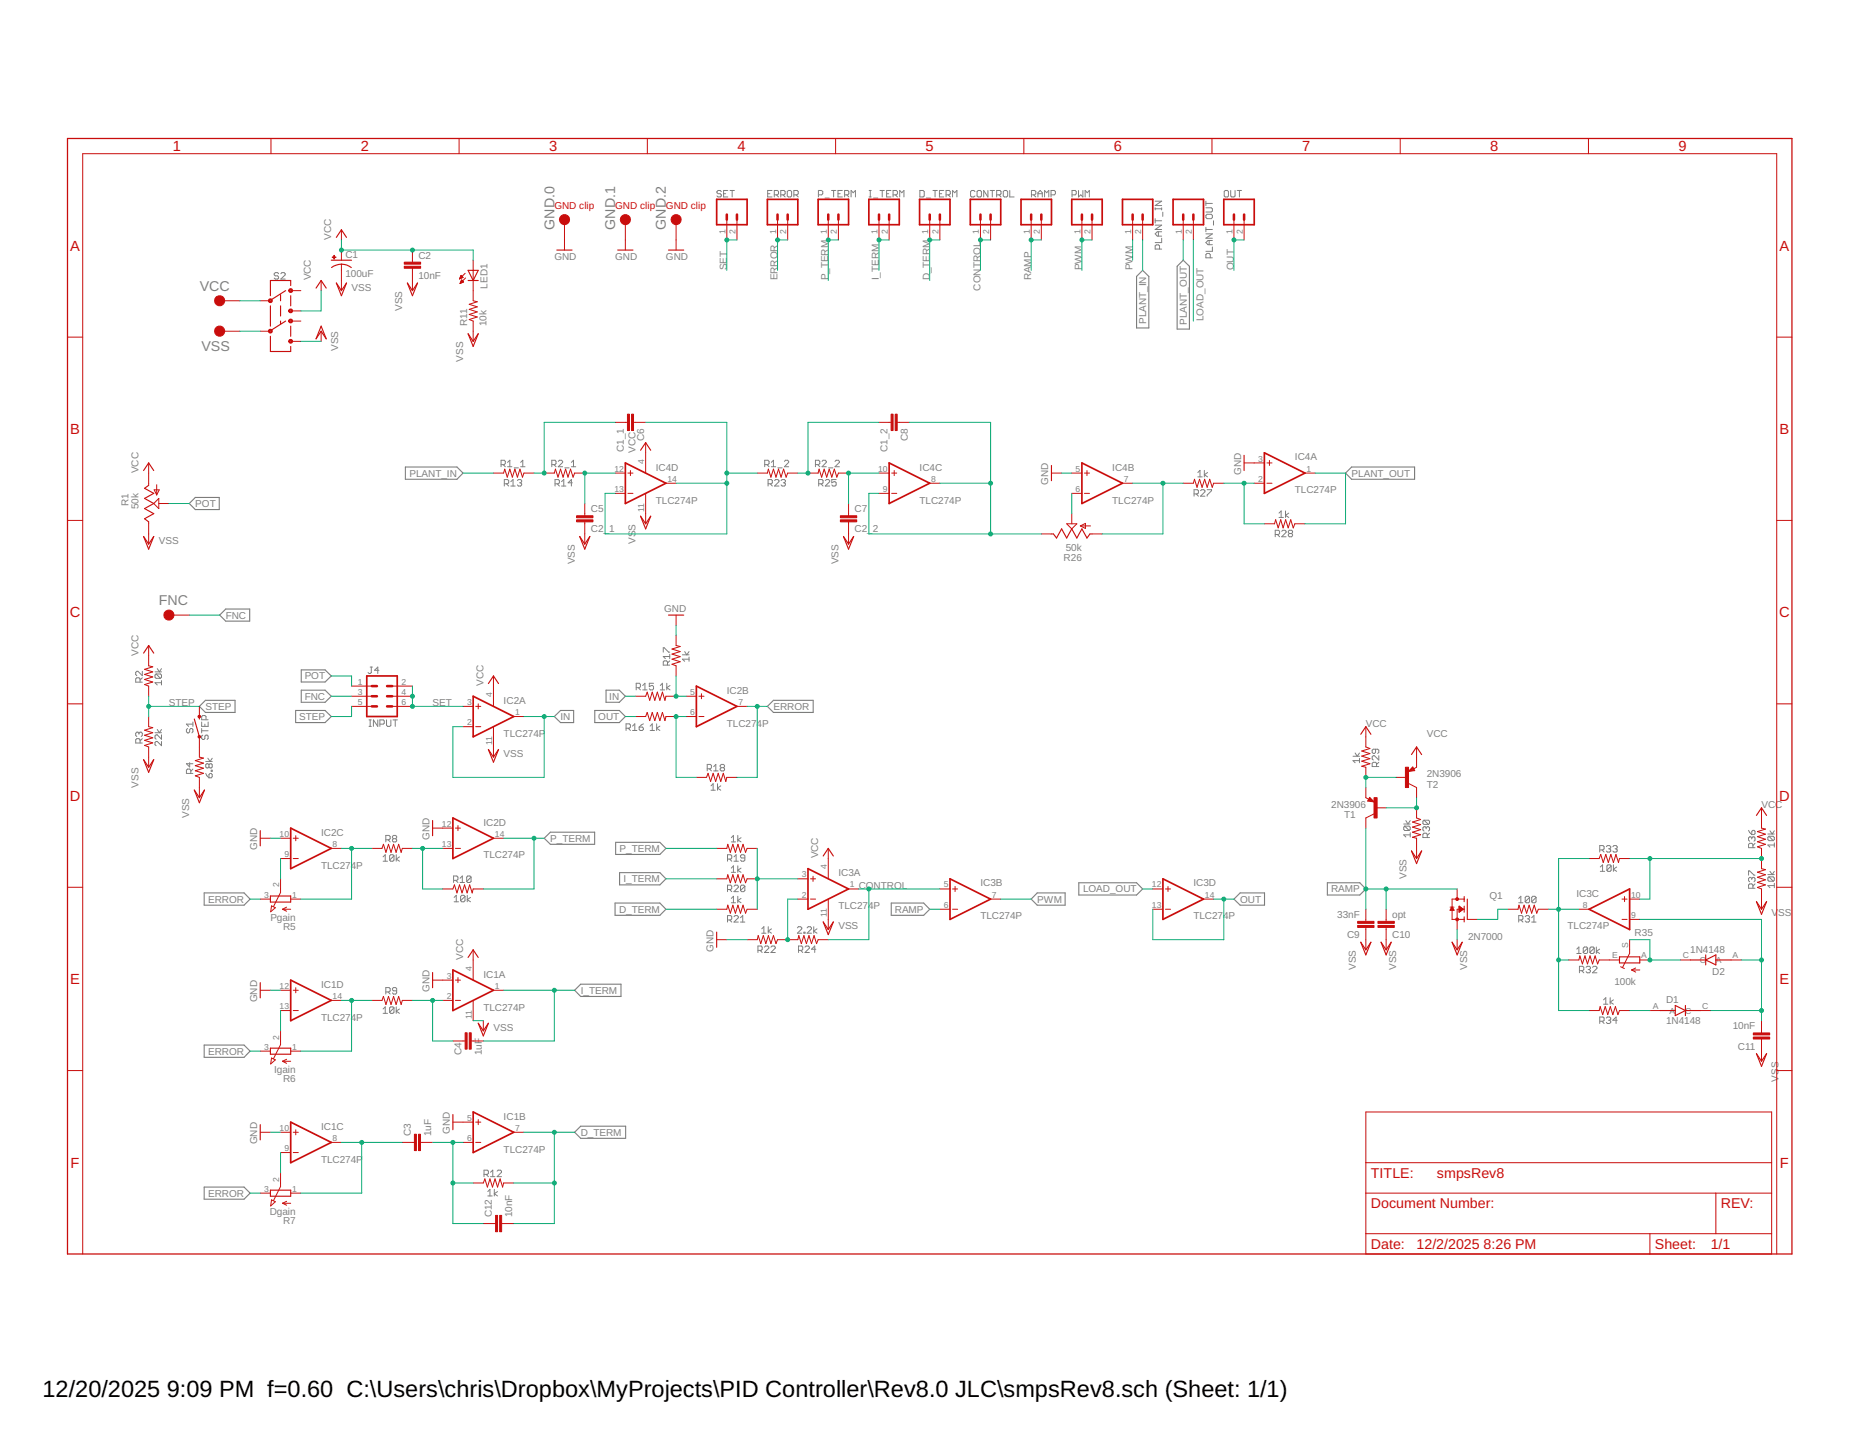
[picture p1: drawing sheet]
<svg xmlns="http://www.w3.org/2000/svg" width="279mm" height="216mm" viewBox="0 0 279 216" stroke-linecap="round" stroke-linejoin="round" font-family="sans-serif">
<defs><g id="words">
<g font-size="3.5">
<text x="6.4" y="209.9">12/20/2025</text>
<text x="25.1" y="209.9">9:09 PM f=0.60 C:\Users\chris\Dropbox\MyProjects\PID Controller\Rev8.0 JLC\smpsRev8.sch (Sheet: 1/1)</text>
</g>
<g font-size="2.2" fill="#c90d0c">
<text x="25.9" y="22.7">1</text>
<text x="54.2" y="22.7">2</text>
<text x="82.5" y="22.7">3</text>
<text x="110.8" y="22.7">4</text>
<text x="139" y="22.7">5</text>
<text x="167.3" y="22.7">6</text>
<text x="195.6" y="22.7">7</text>
<text x="223.9" y="22.7">8</text>
<text x="252.1" y="22.7">9</text>
<text x="10.6" y="37.6">A</text>
<text x="267.3" y="37.6">A</text>
<text x="10.6" y="65.2">B</text>
<text x="267.3" y="65.2">B</text>
<text x="10.5" y="92.8">C</text>
<text x="267.2" y="92.8">C</text>
<text x="10.5" y="120.3">D</text>
<text x="267.2" y="120.3">D</text>
<text x="10.6" y="147.9">E</text>
<text x="267.3" y="147.9">E</text>
<text x="10.6" y="175.4">F</text>
<text x="267.3" y="175.4">F</text>
</g>
<g font-size="2.1" fill="#808080">
<text x="83.3" y="34.5" transform="rotate(-90 83.3 34.5)">GND.0</text>
<text x="92.4" y="34.5" transform="rotate(-90 92.4 34.5)">GND.1</text>
<text x="100" y="34.5" transform="rotate(-90 100 34.5)">GND.2</text>
<text x="30" y="43.7">VCC</text>
<text x="30.3" y="52.8">VSS</text>
<text x="23.8" y="90.9">FNC</text>
</g>
<g font-size="2.1" fill="#c90d0c">
<text x="205.9" y="177">TITLE:</text>
<text x="215.8" y="177">smpsRev8</text>
<text x="205.9" y="181.5">Document Number:</text>
<text x="258.5" y="181.5">REV:</text>
<text x="205.9" y="187.6">Date:</text>
<text x="212.8" y="187.6">12/2/2025</text>
<text x="222.9" y="187.6">8:26 PM</text>
<text x="248.6" y="187.6">Sheet:</text>
<text x="257" y="187.6">1/1</text>
</g>
<g font-size="1.5" fill="#c90d0c">
<text x="83.3" y="31.5">GND clip</text>
<text x="92.4" y="31.5">GND clip</text>
<text x="100" y="31.5">GND clip</text>
</g>
<g font-size="1.5" fill="#808080">
<text x="49.8" y="36" transform="rotate(-90 49.8 36)">VCC</text>
<text x="51.9" y="41.6">100uF</text>
<text x="51.9" y="38.7">C1</text>
<text x="62.9" y="41.9">10nF</text>
<text x="62.9" y="38.9">C2</text>
<text x="83.3" y="39.1">GND</text>
<text x="92.4" y="39.1">GND</text>
<text x="100" y="39.1">GND</text>
<text x="109.2" y="40.6" transform="rotate(-90 109.2 40.6)">SET</text>
<text x="162.5" y="40.6" transform="rotate(-90 162.5 40.6)">PWM</text>
<text x="170.1" y="40.6" transform="rotate(-90 170.1 40.6)">PWM</text>
<text x="185.4" y="40.6" transform="rotate(-90 185.4 40.6)">OUT</text>
<text x="46.7" y="42.1" transform="rotate(-90 46.7 42.1)">VCC</text>
<text x="52.8" y="43.7">VSS</text>
<text x="60.4" y="46.7" transform="rotate(-90 60.4 46.7)">VSS</text>
<text x="73.2" y="43.4" transform="rotate(-90 73.2 43.4)">LED1</text>
<text x="116.8" y="42.1" transform="rotate(-90 116.8 42.1)">ERROR</text>
<text x="124.4" y="42.1" transform="rotate(-90 124.4 42.1)">P_TERM</text>
<text x="132" y="42.1" transform="rotate(-90 132 42.1)">I_TERM</text>
<text x="139.7" y="42.1" transform="rotate(-90 139.7 42.1)">D_TERM</text>
<text x="147.3" y="43.7" transform="rotate(-90 147.3 43.7)">CONTROL</text>
<text x="154.9" y="42.1" transform="rotate(-90 154.9 42.1)">RAMP</text>
<text x="50.8" y="52.7" transform="rotate(-90 50.8 52.7)">VSS</text>
<text x="70.2" y="49" transform="rotate(-90 70.2 49)">R11</text>
<text x="73.1" y="49" transform="rotate(-90 73.1 49)">10k</text>
<text x="172.2" y="48.7" transform="rotate(-90 172.2 48.7)">PLANT_IN</text>
<text x="178.3" y="48.8" transform="rotate(-90 178.3 48.8)">PLANT_OUT</text>
<text x="180.8" y="48.2" transform="rotate(-90 180.8 48.2)">LOAD_OUT</text>
<text x="69.6" y="54.3" transform="rotate(-90 69.6 54.3)">VSS</text>
<text x="20.8" y="71.1" transform="rotate(-90 20.8 71.1)">VCC</text>
<text x="61.5" y="71.6">PLANT_IN</text>
<text x="93.7" y="67.9" transform="rotate(-90 93.7 67.9)">C1_1</text>
<text x="95.5" y="68" transform="rotate(-90 95.5 68)">VCC</text>
<text x="96.8" y="66.3" transform="rotate(-90 96.8 66.3)">C6</text>
<text x="98.5" y="70.7">IC4D</text>
<text x="133.3" y="67.9" transform="rotate(-90 133.3 67.9)">C1_2</text>
<text x="136.4" y="66.3" transform="rotate(-90 136.4 66.3)">C8</text>
<text x="138.1" y="70.7">IC4C</text>
<text x="167.1" y="70.7">IC4B</text>
<text x="186.4" y="71.4" transform="rotate(-90 186.4 71.4)">GND</text>
<text x="194.5" y="69.2">IC4A</text>
<text x="203" y="71.6">PLANT_OUT</text>
<text x="19.3" y="76" transform="rotate(-90 19.3 76)">R1</text>
<text x="20.8" y="76.5" transform="rotate(-90 20.8 76.5)">50k</text>
<text x="29.3" y="76.2">POT</text>
<text x="88.8" y="77">C5</text>
<text x="98.5" y="75.7">TLC274P</text>
<text x="128.4" y="77">C7</text>
<text x="138.1" y="75.7">TLC274P</text>
<text x="157.5" y="72.9" transform="rotate(-90 157.5 72.9)">GND</text>
<text x="167.1" y="75.7">TLC274P</text>
<text x="194.5" y="74.1">TLC274P</text>
<text x="23.9" y="81.8">VSS</text>
<text x="88.8" y="80">C2_1</text>
<text x="95.5" y="81.8" transform="rotate(-90 95.5 81.8)">VSS</text>
<text x="128.4" y="80">C2_2</text>
<text x="160.1" y="82.8">50k</text>
<text x="86.3" y="84.8" transform="rotate(-90 86.3 84.8)">VSS</text>
<text x="125.9" y="84.8" transform="rotate(-90 125.9 84.8)">VSS</text>
<text x="159.8" y="84.3">R26</text>
<text x="33.9" y="92.9">FNC</text>
<text x="99.8" y="92">GND</text>
<text x="20.8" y="98.5" transform="rotate(-90 20.8 98.5)">VCC</text>
<text x="25.4" y="106.1">STEP</text>
<text x="30.9" y="106.7">STEP</text>
<text x="45.8" y="102.1">POT</text>
<text x="45.8" y="105.1">FNC</text>
<text x="65" y="106.1">SET</text>
<text x="72.6" y="103.1" transform="rotate(-90 72.6 103.1)">VCC</text>
<text x="75.7" y="105.7">IC2A</text>
<text x="91.5" y="105.1">IN</text>
<text x="109.2" y="104.2">IC2B</text>
<text x="116.2" y="106.7">ERROR</text>
<text x="44.9" y="108.2">STEP</text>
<text x="75.7" y="110.7">TLC274P</text>
<text x="75.7" y="113.7">VSS</text>
<text x="84.2" y="108.2">IN</text>
<text x="89.9" y="108.2">OUT</text>
<text x="109.2" y="109.2">TLC274P</text>
<text x="205.2" y="109.2">VCC</text>
<text x="214.3" y="110.7">VCC</text>
<text x="20.8" y="118.3" transform="rotate(-90 20.8 118.3)">VSS</text>
<text x="214.3" y="116.8">2N3906</text>
<text x="214.3" y="118.3">T2</text>
<text x="28.4" y="122.9" transform="rotate(-90 28.4 122.9)">VSS</text>
<text x="48.2" y="125.6">IC2C</text>
<text x="72.6" y="124">IC2D</text>
<text x="200" y="121.4">2N3906</text>
<text x="201.9" y="122.9">T1</text>
<text x="264.6" y="121.4">VCC</text>
<text x="38.6" y="127.7" transform="rotate(-90 38.6 127.7)">GND</text>
<text x="48.2" y="130.5">TLC274P</text>
<text x="64.5" y="126.2" transform="rotate(-90 64.5 126.2)">GND</text>
<text x="72.6" y="129">TLC274P</text>
<text x="82.7" y="126.5">P_TERM</text>
<text x="93.1" y="128">P_TERM</text>
<text x="122.9" y="129" transform="rotate(-90 122.9 129)">VCC</text>
<text x="125.9" y="131.6">IC3A</text>
<text x="31.3" y="135.6">ERROR</text>
<text x="93" y="137.1">D_TERM</text>
<text x="93.6" y="132.6">I_TERM</text>
<text x="125.9" y="136.6">TLC274P</text>
<text x="129" y="133.6">CONTROL</text>
<text x="134.4" y="137.1">RAMP</text>
<text x="147.3" y="133.2">IC3B</text>
<text x="155.8" y="135.6">PWM</text>
<text x="162.7" y="134.1">LOAD_OUT</text>
<text x="179.3" y="133.2">IC3D</text>
<text x="186.3" y="135.6">OUT</text>
<text x="199.9" y="134.1">RAMP</text>
<text x="200.9" y="137.9">33nF</text>
<text x="209.1" y="137.9">opt</text>
<text x="211.3" y="132" transform="rotate(-90 211.3 132)">VSS</text>
<text x="223.8" y="135.1">Q1</text>
<text x="236.8" y="134.7">IC3C</text>
<text x="266.1" y="137.7">V</text>
<text x="267.1" y="137.7">SS</text>
<text x="40.6" y="138.4">Pgain</text>
<text x="42.5" y="139.7">R5</text>
<text x="107.2" y="143" transform="rotate(-90 107.2 143)">GND</text>
<text x="125.9" y="139.6">VSS</text>
<text x="147.3" y="138.1">TLC274P</text>
<text x="179.3" y="138.1">TLC274P</text>
<text x="202.4" y="140.9">C9</text>
<text x="209.1" y="140.9">C10</text>
<text x="220.5" y="141.2">2N7000</text>
<text x="235.5" y="139.6">TLC274P</text>
<text x="245.6" y="140.6">R35</text>
<text x="253.9" y="143.2">1N4148</text>
<text x="48.2" y="148.4">IC1D</text>
<text x="64.5" y="149.1" transform="rotate(-90 64.5 149.1)">GND</text>
<text x="69.6" y="144.2" transform="rotate(-90 69.6 144.2)">VCC</text>
<text x="72.6" y="146.9">IC1A</text>
<text x="87.2" y="149.3">I_TERM</text>
<text x="203.6" y="145.7" transform="rotate(-90 203.6 145.7)">VSS</text>
<text x="209.7" y="145.7" transform="rotate(-90 209.7 145.7)">VSS</text>
<text x="220.4" y="145.7" transform="rotate(-90 220.4 145.7)">VSS</text>
<text x="242.5" y="148">100k</text>
<text x="257.2" y="146.4">D2</text>
<text x="38.6" y="150.6" transform="rotate(-90 38.6 150.6)">GND</text>
<text x="48.2" y="153.4">TLC274P</text>
<text x="72.6" y="151.8">TLC274P</text>
<text x="74.1" y="154.9">VSS</text>
<text x="250.3" y="150.7">D1</text>
<text x="250.3" y="153.9">1N4148</text>
<text x="260.3" y="154.6">10nF</text>
<text x="31.3" y="158.5">ERROR</text>
<text x="41.2" y="161.3">Igain</text>
<text x="69.3" y="158.5" transform="rotate(-90 69.3 158.5)">C4</text>
<text x="72.4" y="158.5" transform="rotate(-90 72.4 158.5)">1uF</text>
<text x="261.1" y="157.7">C11</text>
<text x="267.2" y="160.5" transform="rotate(-90 267.2 160.5)">S</text>
<text x="42.5" y="162.6">R6</text>
<text x="267.2" y="162.5" transform="rotate(-90 267.2 162.5)">VS</text>
<text x="38.6" y="171.9" transform="rotate(-90 38.6 171.9)">GND</text>
<text x="48.2" y="169.7">IC1C</text>
<text x="61.7" y="170.7" transform="rotate(-90 61.7 170.7)">C3</text>
<text x="64.8" y="170.7" transform="rotate(-90 64.8 170.7)">1uF</text>
<text x="67.6" y="170.4" transform="rotate(-90 67.6 170.4)">GND</text>
<text x="75.7" y="173.2">TLC274P</text>
<text x="75.7" y="168.2">IC1B</text>
<text x="87.2" y="170.7">D_TERM</text>
<text x="31.3" y="179.8">ERROR</text>
<text x="48.2" y="174.7">TLC274P</text>
<text x="40.5" y="182.6">Dgain</text>
<text x="42.5" y="183.9">R7</text>
<text x="73.9" y="182.9" transform="rotate(-90 73.9 182.9)">C12</text>
<text x="77" y="182.9" transform="rotate(-90 77 182.9)">10nF</text>
</g>
<g font-size="1.3" fill="#808080">
<text x="109" y="35.1" transform="rotate(-90 109 35.1)">1</text>
<text x="110.5" y="35.1" transform="rotate(-90 110.5 35.1)">2</text>
<text x="116.6" y="35.1" transform="rotate(-90 116.6 35.1)">1</text>
<text x="118.1" y="35.1" transform="rotate(-90 118.1 35.1)">2</text>
<text x="124.2" y="35.1" transform="rotate(-90 124.2 35.1)">1</text>
<text x="125.7" y="35.1" transform="rotate(-90 125.7 35.1)">2</text>
<text x="131.8" y="35.1" transform="rotate(-90 131.8 35.1)">1</text>
<text x="133.3" y="35.1" transform="rotate(-90 133.3 35.1)">2</text>
<text x="139.4" y="35.1" transform="rotate(-90 139.4 35.1)">1</text>
<text x="141" y="35.1" transform="rotate(-90 141 35.1)">2</text>
<text x="147.1" y="35.1" transform="rotate(-90 147.1 35.1)">1</text>
<text x="148.6" y="35.1" transform="rotate(-90 148.6 35.1)">2</text>
<text x="154.7" y="35.1" transform="rotate(-90 154.7 35.1)">1</text>
<text x="156.2" y="35.1" transform="rotate(-90 156.2 35.1)">2</text>
<text x="162.3" y="35.1" transform="rotate(-90 162.3 35.1)">1</text>
<text x="163.8" y="35.1" transform="rotate(-90 163.8 35.1)">2</text>
<text x="169.9" y="35.1" transform="rotate(-90 169.9 35.1)">1</text>
<text x="171.4" y="35.1" transform="rotate(-90 171.4 35.1)">2</text>
<text x="177.5" y="35.1" transform="rotate(-90 177.5 35.1)">1</text>
<text x="179.1" y="35.1" transform="rotate(-90 179.1 35.1)">2</text>
<text x="185.2" y="35.1" transform="rotate(-90 185.2 35.1)">1</text>
<text x="186.7" y="35.1" transform="rotate(-90 186.7 35.1)">2</text>
<text x="92.3" y="70.9">12</text>
<text x="96.8" y="69.7" transform="rotate(-90 96.8 69.7)">4</text>
<text x="131.9" y="70.9">10</text>
<text x="161.6" y="70.9">5</text>
<text x="189" y="69.3">3</text>
<text x="196.2" y="70.9">1</text>
<text x="92.3" y="73.9">13</text>
<text x="96.8" y="76.9" transform="rotate(-90 96.8 76.9)">11</text>
<text x="100.3" y="72.4">14</text>
<text x="132.6" y="73.9">9</text>
<text x="139.9" y="72.4">8</text>
<text x="161.6" y="73.9">6</text>
<text x="168.8" y="72.4">7</text>
<text x="189" y="72.4">2</text>
<text x="53.7" y="102.9">1</text>
<text x="53.7" y="104.4">3</text>
<text x="53.7" y="105.9">5</text>
<text x="60.3" y="105.9">6</text>
<text x="60.3" y="104.4">4</text>
<text x="60.3" y="102.9">2</text>
<text x="70.2" y="105.9">3</text>
<text x="73.9" y="104.7" transform="rotate(-90 73.9 104.7)">4</text>
<text x="77.4" y="107.4">1</text>
<text x="103.7" y="107.4">6</text>
<text x="103.7" y="104.4">5</text>
<text x="110.9" y="105.9">7</text>
<text x="70.2" y="109">2</text>
<text x="73.9" y="111.9" transform="rotate(-90 73.9 111.9)">11</text>
<text x="42" y="125.7">10</text>
<text x="66.4" y="124.2">12</text>
<text x="74.3" y="125.7">14</text>
<text x="42.7" y="128.8">9</text>
<text x="50" y="127.2">8</text>
<text x="66.4" y="127.2">13</text>
<text x="120.4" y="131.8">3</text>
<text x="124.2" y="130.6" transform="rotate(-90 124.2 130.6)">4</text>
<text x="39.7" y="134.9">3</text>
<text x="41.9" y="133.3" transform="rotate(-90 41.9 133.3)">2</text>
<text x="43.9" y="134.9">1</text>
<text x="120.4" y="134.9">2</text>
<text x="124.2" y="137.8" transform="rotate(-90 124.2 137.8)">11</text>
<text x="127.7" y="133.3">1</text>
<text x="141.8" y="136.4">6</text>
<text x="141.8" y="133.3">5</text>
<text x="149" y="134.9">7</text>
<text x="173" y="136.4">13</text>
<text x="173" y="133.3">12</text>
<text x="181" y="134.9">14</text>
<text x="237.8" y="136.4">8</text>
<text x="245" y="137.9">9</text>
<text x="245" y="134.9">10</text>
<text x="244.6" y="142.5" transform="rotate(-90 244.6 142.5)">S</text>
<text x="42" y="148.6">12</text>
<text x="67.1" y="147.1">3</text>
<text x="70.9" y="145.9" transform="rotate(-90 70.9 145.9)">4</text>
<text x="74.3" y="148.6">1</text>
<text x="242.2" y="144">E</text>
<text x="246.5" y="144">A</text>
<text x="252.8" y="144">C</text>
<text x="255.3" y="144.7">C</text>
<text x="257.8" y="144.7">A</text>
<text x="260.2" y="144">A</text>
<text x="42" y="151.6">13</text>
<text x="50" y="150.1">14</text>
<text x="67.1" y="150.1">2</text>
<text x="70.9" y="153" transform="rotate(-90 70.9 153)">11</text>
<text x="248.3" y="151.6">A</text>
<text x="250.8" y="152.3">A</text>
<text x="253.1" y="152.3">C</text>
<text x="255.7" y="151.6">C</text>
<text x="39.7" y="157.7">3</text>
<text x="41.9" y="156.2" transform="rotate(-90 41.9 156.2)">2</text>
<text x="43.9" y="157.7">1</text>
<text x="42" y="169.9">10</text>
<text x="42.7" y="173">9</text>
<text x="50" y="171.4">8</text>
<text x="70.2" y="171.4">6</text>
<text x="70.2" y="168.4">5</text>
<text x="77.4" y="169.9">7</text>
<text x="39.7" y="179">3</text>
<text x="41.9" y="177.5" transform="rotate(-90 41.9 177.5)">2</text>
<text x="43.9" y="179">1</text>
</g>
</g></defs>
<g fill="none" stroke="#808080" stroke-width=".15">
<path d="M108.4 28.8l-.2-.2h-.3l-.2 .2v.2l.2 .1h.3l.2 .2v.1l-.2 .2h-.3l-.2-.2M108.7 29.1h.3M109.3 28.6h-.6v1h.6M109.7 28.6h.6M110 28.6v1M115.3 29.1h.4M116 28.6h-.7v1h.7M116.3 29.3h.5l.1-.2v-.3l-.1-.2h-.5v1M116.6 29.3l.3 .3M117.3 29.3h.5l.1-.2v-.3l-.1-.2h-.5v1M117.6 29.3l.3 .3M118.4 28.6h.3l.2 .2v.6l-.2 .2h-.3l-.1-.2v-.6z"/>
<path d="M119.3 29.3h.4l.2-.2v-.3l-.2-.2h-.4v1M119.6 29.3l.3 .3M122.9 29.3h.5l.2-.2v-.3l-.2-.2h-.5v1M123.9 29.8h.7M124.9 28.6h.7M125.2 28.6v1M125.9 29.1h.3M126.5 28.6h-.6v1h.6M126.9 29.3h.5l.1-.2v-.3l-.1-.2h-.5v1M127.2 29.3l.3 .3M127.8 29.6v-1l.4 .4 .3-.4v1M130.6 28.6h.3"/>
<path d="M130.6 29.6h.3M130.7 28.6v1M131.2 29.8h.7M132.2 28.6h.6M132.5 28.6v1M133.2 29.1h.3M133.8 28.6h-.6v1h.6M134.2 29.3h.4l.2-.2v-.3l-.2-.2h-.4v1M134.5 29.3l.3 .3M135.1 29.6v-1l.4 .4 .3-.4v1M138.2 28.6h.5l.1 .2v.6l-.1 .2h-.5zM139.1 29.8h.7"/>
<path d="M140.1 28.6h.7M140.5 28.6v1M141.1 29.1h.4M141.8 28.6h-.7v1h.7M142.1 29.3h.5l.1-.2v-.3l-.1-.2h-.5v1M142.4 29.3l.3 .3M143.1 29.6v-1l.3 .4 .3-.4v1M146.5 28.8l-.2-.2h-.3l-.2 .2v.6l.2 .2h.3l.2-.2M146.9 28.6h.4l.1 .2v.6l-.1 .2h-.4l-.1-.2v-.6zM148.4 28.6v1l-.6-1v1M148.7 28.6h.7M149.1 28.6v1"/>
<path d="M149.7 29.3h.5l.2-.2v-.3l-.2-.2h-.5v1M150.1 29.3l.3 .3M150.9 28.6h.3l.2 .2v.6l-.2 .2h-.3l-.2-.2v-.6zM151.7 28.6v1h.6M154.9 29.3h.5l.2-.2v-.3l-.2-.2h-.5v1M155.3 29.3l.3 .3M155.9 29.1h.7M155.9 29.6v-.6l.4-.4 .3 .4v.6M156.9 29.6v-1l.3 .4 .3-.4v1M157.9 29.3h.5l.1-.2v-.3l-.1-.2h-.5v1M161 29.3h.5l.2-.2v-.3l-.2-.2h-.5v1M162 28.6v1l.3-.3 .4 .3v-1"/>
<path d="M163 29.6v-1l.3 .4 .3-.4v1M173.5 31.2v.3M173.5 32.9v.6M173.5 33.8h1l-1 .7h1M173.5 33.2h1M173.5 31.4h1M173.5 30.2h1l-1 .7h1M174 34.8v.7M174.2 37.4v-.5l-.2-.1h-.3l-.2 .1v.5h1M174.5 35.8v.6h-1M174.5 31.2v.3M174.5 34.8h-.7l-.3 .3 .3 .4h.7"/>
<path d="M174.7 31.9v.6M181.1 34.5h1M181.1 30.2v.7M181.1 34.2v.6M181.1 31.2h.8l.2 .2v.3l-.2 .2h-.8M181.1 35.1h1l-1 .7h1M181.1 30.6h1M181.3 32.2h.6l.2 .2v.3l-.2 .2h-.6l-.2-.2v-.3zM181.6 36.1v.7M181.8 38.7v-.5l-.2-.1h-.3l-.2 .1v.5h1M182.1 37.1v.7h-1M182.1 36.1h-.6l-.4 .3 .4 .4h.6"/>
<path d="M182.3 33.2v.6M184 28.6h.4l.1 .2v.6l-.1 .2h-.4l-.1-.2v-.6zM184.9 28.6v.8l.1 .2h.4l.1-.2v-.8M185.8 28.6h.7M186.2 28.6v1M41.8 41.1l-.1-.1h-.3l-.2 .1v.2l.2 .1h.3l.1 .2-.1 .3h-.3l-.2-.1M42.2 41.1l.2-.1h.3l.1 .1v.2l-.6 .6h.6M75.3 69.8h.5l.1-.2v-.3l-.1-.1h-.5v.9M75.6 69.8l.3 .3M75.8 72.7h.4l.2-.2v-.3l-.2-.1h-.4v.9M76.1 72.7l.3 .3M76.2 69.5l.4-.3v.9"/>
<path d="M76.2 70.1h.7M76.7 72.4l.4-.3v.9M76.7 73h.7M77.2 70.3h.7M77.7 72.2l.2-.1h.3l.2 .1-.2 .3M78 72.5h.2M78.2 70.1h.7M78.2 69.5l.3-.3v.9M78.2 72.5l.2 .2-.2 .3h-.3l-.2-.1M82.9 69.8h.5l.1-.2v-.3l-.1-.1h-.5v.9M83.2 69.8l.3 .3M83.4 72.7h.5l.1-.2v-.3l-.1-.1h-.5v.9"/>
<path d="M83.7 72.7l.3 .3M83.9 69.3l.1-.1h.3l.2 .1v.2l-.6 .6h.6M84.3 73h.7M84.3 72.4l.4-.3v.9M84.8 70.3h.7M85.8 70.1h.7M85.8 69.5l.3-.3v.9M86 72.5h-.7l.5-.4v.9M114.9 69.8h.5l.1-.2v-.3l-.1-.1h-.5v.9M115.2 69.8l.3 .3M115.4 72.7h.5l.1-.2v-.3l-.1-.1h-.5v.9M115.7 72.7l.3 .3"/>
<path d="M115.9 70.1h.6M115.9 69.5l.3-.3v.9M116.4 72.2l.1-.1h.3l.2 .1v.2l-.6 .6h.6M116.8 70.3h.7M117.3 72.2l.2-.1h.3l.2 .1v.2l-.2 .1M117.7 72.5h.1M117.8 72.5l.2 .2v.2l-.2 .1h-.3l-.2-.1M117.8 69.3l.2-.1h.3l.2 .1v.2l-.7 .6h.7M122.5 69.8h.5l.1-.2v-.3l-.1-.1h-.5v.9M122.8 69.8l.3 .3M123 72.7h.5l.1-.2v-.3l-.1-.1h-.5v.9M123.3 72.7l.3 .3"/>
<path d="M123.5 69.3l.1-.1h.4l.1 .1v.2l-.6 .6h.6M124 72.2l.1-.1h.4l.1 .1v.2l-.6 .6h.6M124.5 70.3h.6M125.4 69.3l.2-.1h.3l.2 .1v.2l-.7 .6h.7M125.6 72.1h-.7v.4l.4-.1 .3 .1v.4l-.2 .1h-.3l-.2-.1M179.4 74.2h.5l.1-.1v-.4l-.1-.1h-.5v.9M179.7 74.2l.3 .3M179.9 71l.4-.3v.9M179.9 71.6h.7M180.3 73.7l.2-.1h.3l.2 .1v.2l-.7 .6h.7M180.9 70.7v.9M181.3 73.6h.7v.1l-.7 .7v.1"/>
<path d="M181.4 71l-.5 .3 .5 .3M192.1 77.1l.3-.3v.9M192.1 77.7h.7M192.5 79.8l.2-.1h.3l.2 .1v.2l-.7 .6h.7M193.1 76.8v.9M193.6 77.1l-.5 .3 .5 .3M99.6 98v-.7h.2l.6 .7h.2M100.3 99.9v-.5l-.2-.1h-.3l-.2 .1v.5h1M100.6 99.3l-.3 .3M100.6 98.6h-1l.3 .4M100.6 98.3v.7M102.5 98.4h1"/>
<path d="M102.8 97.9l.4 .5 .3-.5M103.5 99h-1l.3 .4M103.5 98.7v.7M191.6 80.3h.4l.2-.1v-.4l-.2-.1h-.4v.9M191.9 80.3l.3 .3M193.7 80.2l-.2-.2 .2-.3h.3l.2 .1-.2 .4M193.7 80.2l-.2 .1 .2 .3h.3l.2-.1-.2-.3M193.7 80.2h.3M20.9 110.2l-.2-.2h-.1l-.2 .2v.3l.2 .2M20.9 110.2l.1-.2h.2l.2 .2v.3l-.2 .2M20.9 110.2v.1M21 102.5v-.5l-.1-.2h-.3l-.2 .2v.5h1"/>
<path d="M21 111.6v-.5l-.1-.1h-.3l-.2 .1v.5h1M21.4 100.9v.6l-.7-.6h-.1l-.2 .1v.3l.2 .2M21.4 101.8l-.4 .4M21.4 111l-.4 .3M23.3 100.9h1M23.3 110.1h1M23.5 101.3h.6l.2 .1v.3l-.2 .2M23.5 101.3l-.2 .1v.3l.2 .2h.6M23.5 101.3l.6 .6M23.6 100.5l.3 .4 .4-.4M23.6 109.6l.3 .5 .4-.5M24.3 102.6h-1l.3 .3"/>
<path d="M24.3 102.3v.6M24.3 110.4v.7l-.7-.7h-.1l-.2 .2v.3l.2 .2M24.3 111.4v.6l-.7-.6h-.1l-.2 .1v.4l.2 .1M28.2 109.5l-.2 .1v.3l.2 .2h.1l.2-.2v-.3l.2-.1h.1l.2 .1v.3l-.2 .2M28.5 114.6v.6l-.5-.5h1M28.7 116.2v-.5l-.2-.2h-.3l-.2 .2v.5h1M29 108.8h-1l.3 .3M29 115.5l-.3 .4M29 108.5v.6M30.3 108.5v.6h1v-.6M30.3 109.5v.6M30.3 109.8h1"/>
<path d="M30.5 110.4l-.2 .2v.3l.2 .2h.1l.2-.2v-.3l.3-.2 .2 .2v.3l-.2 .2M30.8 108.8v.3M30.9 116.2l.5 .7M30.9 114.4h1M30.9 108.1v-.4l-.1-.2h-.3l-.2 .2v.4h1M31.2 113.9l.4 .5 .3-.5M31.4 116.4l.2-.2h.1l.2 .2v.3l-.2 .2h-.3zM31.4 114.9l.2-.2 .3 .2v.3l-.2 .2-.3-.2M31.4 114.9v.3M31.4 114.9l-.2-.2-.3 .2v.3l.2 .2 .3-.2M31.7 115.7h.2v.2h-.2zM55.4 109.1h.4"/>
<path d="M55.4 108.2h.4M55.6 108.2v.9M55.6 100.2h.3M55.8 100.2v.8l-.2 .2-.3-.2M56.7 108.2v.9l-.6-.9v.9M56.9 100.7h-.6l.4-.5v1M57.1 108.8h.5l.1-.2v-.3l-.1-.1h-.5v.9M58.1 108.2v.8l.1 .1h.3l.2-.1v-.8M59 108.2h.7M59.4 108.2v.9M94 109.4h.5l.2-.2v-.3l-.2-.1h-.5v.9M94.4 109.4l.3 .3"/>
<path d="M95 109.7h.7M95 109.1l.4-.3v.9M95.6 103.3h.5l.1-.1v-.4l-.1-.1h-.5v1M95.9 103.3l.3 .4M96 109.2h.5l.1 .4-.1 .1h-.3l-.2-.1zM96.5 103.7h.7M96.5 103l.4-.3v1M96.6 108.8l-.6 .4M97.7 109.1l.3-.3v.9M97.7 109.7h.6M98.2 102.7h-.7v.5l.4-.2h.1l.2 .2v.3l-.2 .2h-.3l-.2-.2M98.6 108.8v.9"/>
<path d="M99.1 109.1l-.5 .3 .5 .3M99.2 103l.3-.3v1M99.2 103.7h.6M100.2 102.7v1M100.6 103l-.4 .3 .4 .4M106.2 115.5h.5l.2-.2v-.3l-.2-.1h-.5v.9M106.6 115.5l.3 .3M106.8 118.1l.3-.3v.9M106.8 118.7h.6M107.2 115.2l.3-.3v.9M107.2 115.8h.7M107.8 117.8v.9"/>
<path d="M108.3 118.1l-.5 .3 .5 .3M108.4 115.3l-.2-.1v-.2l.2-.1h.3l.1 .1-.1 .3M108.4 115.3l-.2 .2v.2l.2 .1h.3l.1-.1-.1-.4M108.4 115.3h.3M203.2 113.6h1M203.6 113.1l.3 .5 .3-.5M204.2 114.3h-1l.4 .3M204.2 113.9v.7M206.6 112.6v.5l-.1 .1-.4-.1v-.4l.2-.1h.6l.2 .1v.4l-.2 .1M206.8 115.2v-.5l-.2-.2h-.3l-.2 .2v.5h1M207.1 113.5v.7l-.6-.7h-.2l-.2 .2v.3l.2 .2M207.1 114.5l-.3 .4"/>
<path d="M57.6 128.7l.3-.3v1M57.6 129.4h.6M58 126.2h.4l.2-.2v-.3l-.2-.2h-.4v1M58.3 126.2l.3 .3M59.1 126l-.2 .2 .2 .3h.3l.2-.2-.2-.3M59.1 126l-.2-.1 .2-.4h.3l.2 .2-.2 .3M59.1 126h.3M59.2 128.6l-.2-.2h-.3l-.2 .2v.6M59.2 128.6v.6l-.2 .2h-.3l-.2-.2M59.2 128.6l-.7 .6M59.5 128.4v1M60 128.7l-.5 .4 .5 .3"/>
<path d="M68.1 132.3h.5l.2-.2v-.3l-.2-.2h-.5v1M68.2 134.8l.3-.3v1M68.2 135.5h.7M68.5 132.3l.3 .3M69.1 132l.3-.4v1M69.1 132.6h.7M69.8 134.7v.6l-.1 .2h-.3l-.2-.2M69.8 134.7l-.1-.2h-.3l-.2 .2v.6M69.8 134.7l-.6 .6M70.2 134.5v1M70.7 134.8l-.5 .4 .5 .3M70.8 131.8l-.2-.2h-.3l-.2 .2v.6"/>
<path d="M70.8 131.8v.6l-.2 .2h-.3l-.2-.2M70.8 131.8l-.7 .6M109.3 129.1h.5l.1-.2v-.3l-.1-.2h-.5v1M109.3 133.6h.5l.1-.1v-.3l-.1-.2h-.5v1M109.3 138.2h.5l.1-.2v-.3l-.1-.1h-.5v.9M109.6 133.6l.3 .4M109.6 129.1l.3 .3M109.6 138.2l.3 .3M109.9 130.4l.3-.3v1M109.9 125.9l.3-.4v1M109.9 135l.3-.3v.9M109.9 131.1h.6"/>
<path d="M109.9 126.5h.6M109.9 135.6h.6M110.3 129.4h.6M110.3 133.2l.1-.2h.3l.2 .2v.1l-.6 .7h.6M110.3 137.7l.1-.1h.3l.2 .1v.2l-.6 .6h.6M110.3 128.7l.3-.3v1M110.8 125.5v1M110.8 130.1v1M110.8 134.7v.9M111.2 138.5h.7M111.2 137.9l.4-.3v.9M111.3 130.4l-.5 .3 .5 .4"/>
<path d="M111.3 125.9l-.5 .3 .5 .3M111.3 135l-.5 .3 .5 .3M111.9 128.9h-.5l-.2-.2 .2-.3h.3l.2 .2v.6l-.2 .2h-.3l-.2-.2M111.9 133.2l-.2-.2h-.3l-.2 .2v.6M111.9 133.2v.6l-.2 .2h-.3l-.2-.2M111.9 133.2l-.7 .6M114.4 139.6l.3-.4v1M115.4 139.2v1M115.9 139.6l-.5 .3 .5 .3M119.8 139.4l.1-.2h.4l.1 .2v.2l-.6 .6h.6M121.2 139.4l.2-.2h.3l.2 .2v.2l-.7 .6h.7M122.2 139.2v1"/>
<path d="M122.7 139.6l-.5 .3 .5 .3M210.9 123.8h.9M211 124.1h.7l.1 .2v.3l-.1 .2M211 124.1l-.1 .2v.3l.1 .2h.7M211 124.1l.7 .7M211.2 123.3l.3 .5 .3-.5M211.8 125.4h-.9l.3 .4M211.8 125.1v.7M213.9 123.2l-.2 .2v.3l.2 .2h.7M213.9 123.2h.7l.1 .2v.3l-.1 .2M213.9 123.2l.7 .7M214.2 124.4l-.1-.2h-.2l-.2 .2v.3l.2 .2"/>
<path d="M214.2 124.4l.2-.2h.2l.1 .2v.3l-.1 .2M214.2 124.4v.1M214.4 125.8v-.5l-.2-.1h-.3l-.2 .1v.5h1M214.7 125.2l-.3 .3M228.1 135.6h.7M228.1 135l.4-.3v.9M228.1 138.2h.5l.2-.2v-.3l-.2-.1h-.5v.9M228.5 138.2l.3 .3M229.1 137.7l.2-.1h.3l.2 .1-.2 .3M229.4 138h.2M229.6 138l.2 .2-.2 .3h-.3l-.2-.1M229.8 134.8v.7l-.2 .1h-.3l-.2-.1"/>
<path d="M229.8 134.8l-.2-.1h-.3l-.2 .1v.7M229.8 134.8l-.7 .7M230.1 138.5h.6M230.1 137.9l.3-.3v.9M230.7 134.8v.7l-.1 .1h-.3l-.2-.1M230.7 134.8l-.1-.1h-.3l-.2 .1v.7M230.7 134.8l-.6 .7M240.3 127.7h.5l.2-.2v-.3l-.2-.2h-.5v1M240.4 130.3l.3-.4v1M240.4 130.9h.6M240.6 127.7l.4 .3M241.3 127.2l.1-.2h.4l.2 .2v.2l-.2 .1"/>
<path d="M241.6 127.5h.2M241.8 127.5l.2 .2v.2l-.2 .1h-.4l-.1-.1M242 130.1v.6l-.1 .2h-.4l-.1-.2M242 130.1l-.1-.2h-.4l-.1 .2v.6M242 130.1l-.6 .6M242.3 127.2l.1-.2h.4l.1 .2v.2l-.1 .1M242.4 129.9v1M242.6 127.5h.2M242.8 127.5l.1 .2v.2l-.1 .1h-.4l-.1-.1M242.8 130.3l-.4 .3 .4 .3M262.7 131.5v-.6h.1l.7 .6h.1M262.7 124.8l.4 .6"/>
<path d="M263.1 125.9l-.1-.2h-.2l-.1 .2v.3l.1 .2M263.1 132l-.1-.2h-.2l-.1 .2v.3l.1 .2M263.1 125.9l.2-.2h.2l.1 .2v.3l-.1 .2M263.1 124.9l.2-.1 .3 .1v.3l-.1 .2h-.4zM263.1 125.9v.1M263.1 132v.1M263.1 132l.2-.2h.2l.1 .2v.3l-.1 .2M263.3 127.4v-.5l-.2-.2h-.3l-.1 .2v.5h.9M263.3 133.5v-.5l-.2-.2h-.3l-.1 .2v.5h.9M263.6 126.7l-.3 .3M263.6 132.8l-.3 .3M265.6 125.3h.9"/>
<path d="M265.6 131.4h.9M265.7 125.6h.7l.1 .2v.3l-.1 .2M265.7 131.7h.7l.1 .2v.3l-.1 .2M265.7 125.6l-.1 .2v.3l.1 .2h.7M265.7 131.7l-.1 .2v.3l.1 .2h.7M265.7 125.6l.7 .7M265.7 131.7l.7 .7M265.9 124.8l.3 .5 .3-.5M265.9 130.9l.3 .5 .3-.5M266.5 127h-.9l.3 .3M266.5 126.6v.7M266.5 132.7v.7"/>
<path d="M266.5 133.1h-.9l.3 .3M57.6 151.6l.3-.3v1M57.6 152.3h.6M58 149h.4l.2-.1v-.4l-.2-.1h-.4v1M58.3 149l.3 .4M59.2 151.4v.7l-.2 .2h-.3l-.2-.2M59.2 151.4l-.2-.1h-.3l-.2 .1v.7M59.2 151.4l-.7 .7M59.5 151.3v1M59.6 148.9h-.5l-.2-.2 .2-.3h.3l.2 .1v.7l-.2 .2h-.3l-.2-.2M60 151.6l-.5 .3 .5 .4M113.9 142.8h.4l.2-.2v-.3l-.2-.2h-.4v1"/>
<path d="M114.2 142.8l.3 .3M114.4 140.2h.7M114.8 142.3l.2-.2h.3l.2 .2v.2l-.7 .6h.7M115.8 142.3l.2-.2h.3l.2 .2v.2l-.7 .6h.7M120 142.8h.4l.2-.2v-.3l-.2-.2h-.4v1M120.3 142.8l.3 .3M120.8 140.1h.1v.1h-.1zM120.9 142.3l.2-.2h.3l.2 .2v.2l-.7 .6h.7M122.6 142.6h-.7l.5-.5v1M236.9 142.6l.3-.3v1M236.9 143.3h.6M237.3 145.8h.4l.2-.1v-.4l-.2-.1h-.4v1"/>
<path d="M237.6 145.8l.3 .4M238.3 145.3l.1-.1h.3l.2 .1v.2l-.2 .2M238.5 142.5v.6l-.2 .2h-.3l-.2-.2M238.5 142.5l-.2-.2h-.3l-.2 .2v.6M238.5 142.5l-.7 .6M238.6 145.7h.1M238.7 145.7l.2 .1-.2 .4h-.3l-.1-.2M239.2 145.3l.2-.1h.3l.2 .1v.2l-.7 .7h.7M239.5 142.5v.6l-.2 .2h-.3l-.2-.2M239.5 142.5l-.2-.2h-.3l-.2 .2v.6M239.5 142.5l-.7 .6M239.8 142.3v1"/>
<path d="M240.3 142.6l-.5 .3 .5 .4M240.3 153.4h.5l.2-.1v-.3l-.2-.2h-.5v1M240.6 153.4l.4 .4M240.9 150.2l.3-.3v1M240.9 150.9h.6M241.3 153l.1-.2h.4l.2 .2v.1l-.2 .2M241.6 153.3h.2M241.8 153.3l.2 .1v.2l-.2 .2h-.4l-.1-.2M241.9 149.9v1M242.4 150.2l-.5 .4 .5 .3M242.9 153.3h-.6l.5-.5v1M72.7 176.4h.5l.2-.1v-.3l-.2-.2h-.5v1"/>
<path d="M73 176.4l.4 .4M73.3 179l.3-.3v1M73.3 179.7h.6M73.7 176.1l.3-.3v1M73.7 176.8h.6M74.3 178.7v1M74.7 176l.1-.2h.4l.1 .2v.1l-.6 .7h.6M74.7 179l-.4 .3 .4 .4"/>
</g>
<g fill="none" stroke="#808080" stroke-width=".17">
<path d="M177.7 39.1l1 .9v9.4h-1.9v-9.4zM170.7 41.5l.9-.9 1 .9v7.8h-1.9zM29.3 74.7h3.6v1.9h-3.6l-.9-1zM60.9 70.2h7.7l1 .9-1 .9h-7.7zM202.1 71.1l.9-.9h9.5v1.8h-9.5zM33 92.4l.9-.9h3.6v1.8h-3.6zM30.9 105.2h4.4v1.8h-4.4l-.9-.9zM44.4 106.7h4.4l1 1-1 .9h-4.4zM45.3 103.7h3.5l1 .9-1 .9h-3.5zM45.3 100.6h3.5l1 1-1 .9h-3.5zM83.3 107.7l.9-1h2v1.9h-2zM89.3 106.7h3.7l.9 1-.9 .9h-3.7z"/>
<path d="M91 103.7h2l.9 .9-.9 .9h-2zM115.3 106.1l.9-.9h6v1.8h-6zM30.7 134.2h6l.9 .9-.9 .9h-6zM81.7 125.9l1-.9h6.6v1.9h-6.6zM92.4 135.7h6.7l.9 .9-.9 .9h-6.7zM92.5 126.6h6.6l.9 .9-.9 .9h-6.6zM93.1 131.1h6l.9 .9-.9 .9h-6zM133.9 135.7h4.8l1 .9-1 .9h-4.8zM155.8 134.2h4.2v1.8h-4.2l-.9-.9zM162.1 132.6h8.6l.9 1-.9 .9h-8.6zM185.4 135.1l.9-.9h3.6v1.8h-3.6zM199.4 132.6h4.9l.9 1-.9 .9h-4.9z"/>
<path d="M30.7 157h6l.9 .9-.9 1h-6zM86.3 148.8l.9-.9h6.1v1.8h-6.1zM30.7 178.4h6l.9 .9-.9 .9h-6zM86.3 170.1l.9-.9h6.8v1.8h-6.8z"/>
</g>
<g fill="none" stroke="#c90d0c" stroke-width=".25">
<path d="M107.7 30h4.5v3.8h-4.5zM115.3 30h4.5v3.8h-4.5zM122.9 30h4.6v3.8h-4.6zM130.5 30h4.6v3.8h-4.6zM138.1 30h4.6v3.8h-4.6zM145.8 30h4.5v3.8h-4.5zM153.4 30h4.5v3.8h-4.5zM161 30h4.6v3.8h-4.6zM168.6 30h4.6v3.8h-4.6zM176.2 30h4.6v3.8h-4.6zM183.8 30h4.6v3.8h-4.6zM93.9 69.6l6.1 3-6.1 3z"/>
<path d="M133.6 69.6l6.1 3-6.1 3zM162.5 69.6l6.1 3-6.1 3zM189.9 68l6.1 3.1-6.1 3zM55.1 101.6h4.6v6.1h-4.6zM71.1 104.6l6.1 3.1-6.1 3zM104.6 103.1l6.1 3-6.1 3.1zM43.7 124.4l6.1 3.1-6.1 3zM68 122.9l6.1 3-6.1 3.1zM121.4 130.5l6.1 3.1-6.1 3zM142.7 132l6.1 3.1-6.1 3zM174.7 132l6.1 3.1-6.1 3zM238.7 136.6l6.1-3v6.1z"/>
<path d="M43.7 147.3l6.1 3-6.1 3.1zM68 145.7l6.1 3.1-6.1 3zM43.7 168.6l6.1 3-6.1 3.1zM71.1 167.1l6.1 3-6.1 3.1z"/>
</g>
<g fill="none" stroke="#c90d0c" stroke-width=".15">
<path d="M40.7 20.8v2.3M51.3 34.5v1.5M51.3 37.6v1.5M51.3 39.7v4M62 37.6v1.8M69 20.8v2.3M71.1 39.1v6.1l.6 .1-1.2 .4 1.2 .4-1.2 .4 1.2 .4-1.2 .3 1.2 .4-1.2 .4 .6 .2v3.1M84.8 33v4.6M93.9 33v4.6M97.2 20.8v2.3M101.6 33v4.6M109.2 33v3"/>
<path d="M110.7 33v3M116.8 33v3M118.3 33v3M124.4 33v3M125.5 20.8v2.3M125.9 33v3M132 33v3M133.6 33v3M139.7 33v3M141.2 33v3M147.3 33v3M148.8 33v3"/>
<path d="M153.8 20.8v2.3M154.9 33v3M156.4 33v3M162.5 33v3M164 33v3M170.1 33v3M171.6 33v3M177.7 33v3M179.3 33v3M182.1 20.8v2.3M185.4 33v3M186.9 33v3"/>
<path d="M210.3 20.8v2.3M238.6 20.8v2.3M10.1 50.7h2.3M33 45.2h3M33 49.8h3M39.1 45.2h1.5M39.1 49.8h1.5M43.7 43.7h1.5M43.7 46.7h1.5M43.7 48.2h1.5M43.7 51.3h1.5M48.2 42.1v1.6"/>
<path d="M48.2 49.8v1.5M62 40.3v3.4M69 41.8h.2M69.1 41.8h.2M69.1 41.7h.3M69.1 42.6h.1M69.1 41.7h.5M69.2 41.6h.3M69.2 42.5h.1M69.2 41.6h.2M69.2 42.5h.2M69.2 42.4h.4"/>
<path d="M69.2 41.5h.2M69.2 42.3h.4M69.2 41.4h.1M69.3 42.2h.2M69.3 42.1h.1M69.3 42.1l.3 .3-.5 .2zM69.6 41.7l-.3-.3-.3 .5M69.6 41.7l-.6 .2M69.9 41.1l-.9 .8M69.9 41.8l-.8 .8M266.9 50.7h2.3M10.1 78.2h2.3"/>
<path d="M22.3 69.6v3.3M22.3 78.4v3.3M23.2 73.6h.7l-.4 .8zM23.5 72.8v1.6M23.9 74.9v1.5l-.8-.8zM23.9 75.6h1.5M74.1 71.1h1.5l.2-.6 .4 1.2 .4-1.2 .4 1.2 .3-1.2 .4 1.2 .4-1.2 .4 1.2 .2-.6h1.5M81.7 71.1h1.6l.1-.6 .4 1.2 .4-1.2 .4 1.2 .4-1.2 .3 1.2 .4-1.2 .4 1.2 .2-.6h1.5M87.8 75.6v1.9M87.8 78.4v3.3M92.4 71.1h1.5M92.4 74.1h1.5"/>
<path d="M92.4 63.5h1.9M94.3 71.1h.8M94.3 74.1h.8M94.7 70.7v.8M95.2 63.5h1.8M97 66.5v4.6M97 74.1v4.6M100 72.6h1.6M113.7 71.1h1.6l.1-.6 .4 1.2 .4-1.2 .4 1.2 .3-1.2 .4 1.2 .4-1.2 .4 1.2 .2-.6h1.5M121.4 71.1h1.5l.1-.6 .4 1.2 .4-1.2 .4 1.2 .4-1.2 .3 1.2 .4-1.2 .4 1.2 .2-.6h1.6M127.5 75.6v1.9M127.5 78.4v3.3"/>
<path d="M132 71.1h1.6M132 74.1h1.6M132 63.5h1.9M133.9 71.1h.8M133.9 74.1h.8M134.3 70.7v.8M134.8 63.5h1.8M139.7 72.6h1.5M157.9 71.1h1.6M160.2 78.7h1.6l-.8 .8zM161 71.1h1.5M161 74.1h1.5"/>
<path d="M161 77.2v1.5M162.3 79h1.5M162.3 79l.7-.4v.8zM162.9 71.1h.8M162.9 74.1h.8M163.3 70.7v.8M168.6 72.6h1.5M177.7 72.6h1.6l.1-.6 .4 1.2 .4-1.2 .4 1.2 .4-1.2 .3 1.2 .4-1.2 .4 1.2 .2-.6h1.5M186.9 69.6h3M188.4 72.6h1.5M189.9 78.7h1.6l.1-.6 .4 1.2 .4-1.2 .3 1.2 .4-1.2 .4 1.2 .4-1.2 .4 1.2 .2-.6h1.5M190.3 72.6h.8"/>
<path d="M190.3 69.6h.8M190.7 69.2v.7M196 71.1h1.5M266.9 78.2h2.3M22.3 97v3l.6 .2-1.2 .4 1.2 .3-1.2 .4 1.2 .4-1.2 .4 1.2 .4-1.2 .3 .6 .3v1.5M25.4 92.4h3M101.6 95.5v1.5l.6 .1-1.3 .4 1.3 .4-1.3 .4 1.3 .4-1.3 .3 1.3 .4-1.3 .4 .7 .2v1.6M101.6 92.4v1.5M156.4 80.2h1.8M163.7 80.2h1.9M10.1 105.7h2.3M22.3 107.7v1.5l.6 .1-1.2 .4 1.2 .4-1.2 .4 1.2 .3-1.2 .4 1.2 .4-1.2 .4 .6 .2v3.1"/>
<path d="M30 110.7v3l.6 .2-1.3 .4 1.3 .4-1.3 .3 1.3 .4-1.3 .4 1.3 .4-1.3 .4 .7 .2v3M30 106.1v1.6M52.8 104.6h3.1M52.8 106.1h3.1M52.8 103.1h3.1M58.9 104.6h3.1M58.9 106.1h3.1M58.9 103.1h3.1M69.6 106.1h1.5M69.6 109.2h1.5M71.5 106.1h.7M71.5 109.2h.7"/>
<path d="M71.8 105.7v.8M74.1 101.6v4.5M74.1 109.2v4.5M77.2 107.7h1.5M95.5 104.6h1.5l.2-.6 .4 1.2 .4-1.2 .4 1.2 .3-1.2 .4 1.2 .4-1.2 .4 1.2 .1-.6h1.6M95.5 107.7h1.5l.2-.7 .4 1.3 .4-1.3 .4 1.3 .3-1.3 .4 1.3 .4-1.3 .4 1.3 .1-.6h1.6M103.1 104.6h1.5M103.1 107.7h1.5M104.6 116.8h1.5l.3-.6 .3 1.2 .4-1.2 .4 1.2 .4-1.2 .4 1.2 .3-1.2 .4 1.2 .2-.6h1.5M105 104.6h.7M105 107.7h.7M105.4 104.2v.8"/>
<path d="M110.7 106.1h1.5M205.2 118.3v1.5l.4 .3M205.2 109.2v3l.6 .3-1.2 .3 1.2 .4-1.2 .4 1.2 .4-1.2 .4 1.2 .3-1.2 .4 .6 .2v1.5M205.7 119.8l.7 .7-1-.1zM209.7 116.8h1.6M211.6 117.7l1.2 .6v1.5M212.2 115.2l.3 .6-.9 .1zM212.8 112.2v3.1l-.5 .2M266.9 105.7h2.3M10.1 133.3h2.3M39.1 125.9h1.5M39.1 135.1h1.5"/>
<path d="M40.8 136.1l.6 .3-.7 .6zM42.1 132v2.1l-1 2.1M42.1 125.9h1.6M42.1 129h1.6M42.4 136.6h1.3M42.4 136.6l.7 .3M43.1 136.3l-.7 .3M43.7 135.1h1.5M44 125.9h.8M44 129h.8M44.4 125.6v.7M49.8 127.5h1.5"/>
<path d="M55.9 127.5h1.5l.2-.6 .4 1.2 .4-1.2 .3 1.2 .4-1.2 .4 1.2 .4-1.2 .4 1.2 .1-.6h1.6M65 124.4h3M66.5 127.5h1.5M66.5 133.6h1.5l.3-.7 .3 1.3 .4-1.3 .4 1.3 .4-1.3 .4 1.3 .3-1.3 .4 1.3 .2-.6h1.5M68.4 127.5h.8M68.4 124.4h.8M68.8 124v.8M74.1 125.9h1.5M107.7 132h1.5l.1-.6 .4 1.2 .4-1.2 .4 1.2 .3-1.2 .4 1.2 .4-1.2 .4 1.2 .2-.6h1.5M107.7 127.5h1.5l.1-.6 .4 1.2 .4-1.2 .4 1.2 .3-1.2 .4 1.2 .4-1.2 .4 1.2 .2-.6h1.5M107.7 136.6h1.5l.1-.6 .4 1.2 .4-1.2 .4 1.2 .3-1.2 .4 1.2 .4-1.2 .4 1.2 .2-.6h1.5M119.8 132h1.6"/>
<path d="M119.8 135.1h1.6M121.8 132h.7M121.8 135.1h.7M122.1 131.7v.7M124.4 127.5v4.5M124.4 135.1v4.6M127.5 133.6h1.5M141.2 136.6h1.5M141.2 133.6h1.5M143.1 136.6h.7M143.1 133.6h.7M143.5 133.2v.7"/>
<path d="M148.8 135.1h1.5M173.2 136.6h1.5M173.2 133.6h1.5M175.1 136.6h.7M175.1 133.6h.7M175.5 133.2v.7M180.8 135.1h1.5M205.2 136.6v1.8M205.2 139.3v3.4M206.4 122.3l-1.2 .6v1.5M206.7 121.4h1.5M208.2 136.6v1.8"/>
<path d="M208.2 139.3v3.4M212.8 121.4v1.5l.6 .2-1.2 .4 1.2 .4-1.2 .4 1.2 .4-1.2 .3 1.2 .4-1.2 .4 .6 .1v3.1M217.8 136.3h.6M217.8 136.7h.6M217.9 136.7h.5M217.9 136.6h.4M218 136.5h.3M218 136.5h.2M218 136.4h.2M218.1 136.4h.1M218.1 136.3l.3 .5h-.6zM218.1 136.3h.1"/>
<path d="M218.9 133.6v1.5M219.2 136.8h.3M219.2 136.7h.4M219.2 136.7h.5M219.2 136.5h.5M219.2 136.5h.4M219.2 136.4h.4M219.2 136.4h.3M219.2 136.3h.2M219.2 136.1l.6 .5-.6 .5zM219.2 137h.1M219.2 136.9h.2"/>
<path d="M219.2 136.2h.1M219.9 136.6h-1v3.1M219.9 135.1h-1.8v3h1.8M220.4 138.1h1.5M226.5 136.6h1.5l.2-.6 .4 1.2 .3-1.2 .4 1.2 .4-1.2 .4 1.2 .4-1.2 .3 1.2 .3-.6h1.5M237.2 136.6h1.5M238.7 129h1.5l.3-.6 .3 1.2 .4-1.2 .4 1.2 .4-1.2 .4 1.2 .3-1.2 .4 1.2 .2-.6h1.5M243.6 135.1h.8M243.6 138.1h.8M244 134.7v.8M244.8 135.1h1.5M244.8 138.1h1.5"/>
<path d="M264.6 121.4v3l.6 .2-1.2 .3 1.2 .4-1.2 .4 1.2 .4-1.2 .4 1.2 .4-1.2 .3 .6 .3v3l.6 .2-1.2 .3 1.2 .4-1.2 .4 1.2 .4-1.2 .4 1.2 .3-1.2 .4 .6 .3v3M266.9 133.3h2.3M39.1 148.8h1.5M39.1 157.9h1.5M40.8 159l.6 .2-.7 .7zM42.1 148.8h1.6M42.1 151.8h1.6M42.1 154.9v2.1l-1 2.1M42.4 159.4h1.3M42.4 159.4l.7 .4M43.1 159.2l-.7 .2M43.7 157.9h1.5"/>
<path d="M44 148.8h.8M44 151.8h.8M44.4 148.4v.8M49.8 150.3h1.5M55.9 150.3h1.5l.2-.6 .4 1.2 .4-1.2 .3 1.2 .4-1.2 .4 1.2 .4-1.2 .4 1.2 .1-.6h1.6M65 147.3h3M66.5 150.3h1.5M68 156.4h1.9M68.4 147.3h.8M68.4 150.3h.8M68.8 146.9v.7M70.8 156.4h1.8"/>
<path d="M71.1 142.7v4.6M71.1 150.3v3.1M72.6 153.4v1.5M74.1 148.8h1.5M107.7 141.2h1.5M112.2 141.2h1.5l.2-.6 .4 1.2 .4-1.2 .3 1.2 .4-1.2 .4 1.2 .4-1.2 .4 1.2 .2-.6h3l.2-.6 .4 1.2 .4-1.2 .3 1.2 .4-1.2 .4 1.2 .4-1.2 .4 1.2 .2-.6h1.5M218.9 141.2v1.5M235.6 144.2h1.6l.1-.6 .4 1.2 .4-1.2 .4 1.2 .3-1.2 .4 1.2 .4-1.2 .4 1.2 .2-.6h3.1M238.7 151.8h1.5l.2-.6 .3 1.2 .4-1.2 .4 1.2 .4-1.2 .4 1.2 .4-1.2 .3 1.2 .3-.6h1.5M243.4 145.2l.6 .3M244.8 141.2v2l-1.1 2.2M245.1 145.7h1.2"/>
<path d="M245.1 145.7l.6 .3M245.7 145.4l-.6 .3M246.3 144.2h1.5M247.8 151.8h1.6M252.4 144.2h1.5M255.5 151.8h1.5M260 144.2h1.6M264.6 153.4v1.8M264.6 156.1v3.3M10.1 160.8h2.3M39.1 170.1h1.5M39.1 179.3h1.5"/>
<path d="M42.1 176.2v2.1l-1 2.1M42.1 170.1h1.6M42.1 173.2h1.6M43.7 179.3h1.5M44 170.1h.8M44 173.2h.8M44.4 169.7v.8M49.8 171.6h1.5M60.4 171.6h1.9M63.2 171.6h1.8M68 168.6h3.1M69.6 171.6h1.5"/>
<path d="M71.1 177.7h1.5l.2-.6 .4 1.3 .4-1.3 .4 1.3 .4-1.3 .3 1.3 .4-1.3 .4 1.3 .1-.7h1.6M71.5 168.6h.7M71.5 171.6h.7M71.8 168.2v.8M77.2 170.1h1.5M205.2 167.1h60.9v21.3h-60.9zM205.2 179.3h60.9M205.2 174.7h60.9M257.7 179.3v6.1M266.9 160.8h2.3M12.4 188.4v-165.3h254.5v165.3M40.8 180.3l.6 .3-.7 .6z"/>
<path d="M42.4 180.8h1.3M42.4 180.8l.7 .3M43.1 180.5l-.7 .3M72.6 183.8h1.8M75.4 183.8h1.8M205.2 185.4h60.9M247.8 185.4v3"/>
</g>
<g fill="none" stroke="#c90d0c" stroke-width=".17">
<path d="M49.8 39.1h3M50.5 35.7l.8-1.2 .7 1.2M83.7 37.6h2.2M92.8 37.6h2.3M100.4 37.6h2.3M40.6 46v3M40.6 50.5v2.3h3.1v-.8M42.1 44.3v.9M42.1 46v1.5M42.1 48.2v.5M42.9 43.7l-2.1 1.3M42.9 48.2l-2.1 1.4"/>
<path d="M43.7 42.9v-.8h-3.1v2.3M43.7 44.4v1.6M43.7 49v1.5M47.5 43.3l.7-1.2 .8 1.2M48.2 49l.8 1.9-.8-1.1-.7 1.1zM49.8 40.2a2.41 2.41 0 0 1 3 0M50.5 42.5l.8 1.2 .7-1.2-.7 1.9zM61.2 42.5l.8 1.2 .7-1.2-.7 1.9zM70.3 40.6h1.5l-.7 1.5zM70.3 42.1h1.5M70.3 50.1l.8 1.2 .7-1.2-.7 1.9zM21.6 70.7l.7-1.1 .8 1.1"/>
<path d="M22.3 72.9l-.6 .5 1.4 .7-1.4 .8 1.4 .7-1.4 .8 1.4 .8-1.4 .7 .6 .5M96.2 67.6l.8-1.1 .7 1.1M96.2 77.6l.8 1.1 .7-1.1-.7 1.9zM157.9 69.9v2.3M186.9 68.4v2.3M21.6 80.6l.7 1.1 .8-1.1-.8 1.9zM21.6 98.1l.7-1.1 .8 1.1M87.1 80.6l.7 1.1 .8-1.1-.8 1.9zM100.4 92.4h2.3M126.7 80.6l.8 1.1 .7-1.1-.7 1.9zM158.2 80.2l.5 .6 .8-1.3 .7 1.3 .8-1.3 .8 1.3 .7-1.3 .8 1.3 .4-.6M21.6 114.1l.7 1.2 .8-1.2-.8 1.9z"/>
<path d="M29.2 118.7l.8 1.1 .7-1.1-.7 1.9zM29.2 108l.8 2.7M30 107.7v.3M73.4 102.7l.7-1.1 .8 1.1M73.4 112.6l.7 1.1 .8-1.1-.8 1.9zM204.4 110.3l.8-1.1 .7 1.1M212 113.4l.8-1.2 .8 1.2M212.2 115.7h-.2l.2-.2 .1 .2-.6 .1 .5-.5 .2 .4M39.1 124.8v2.3M40.6 134.6h3.1v.9h-3.1zM65 123.3v2.3M123.7 128.6l.7-1.1 .8 1.1"/>
<path d="M123.7 138.5l.7 1.2 .8-1.2-.8 1.9zM205.8 120.2h.2l-.2-.1-.2 .2 .6 .1-.4-.5-.3 .4M212 127.8l.8 1.2 .8-1.2-.8 2zM219.9 134.7v.8M219.9 136.1v1M219.9 137.8v.7M220.4 135.1v3M263.8 135.5l.8 1.1 .8-1.1-.8 1.9zM263.8 122.5l.8-1.1 .8 1.1M39.1 147.6v2.3M40.6 157.5h3.1v.9h-3.1zM65 146.1v2.3"/>
<path d="M70.3 143.8l.8-1.1 .7 1.1M71.8 153.7l.8 1.2 .8-1.2-.8 1.9zM107.7 140v2.3M204.4 141.6l.8 1.1 .7-1.1-.7 1.9zM207.5 141.6l.7 1.1 .8-1.1-.8 1.9zM218.1 141.6l.8 1.1 .7-1.1-.7 1.9zM243.3 143.8h3v.9h-3zM249.4 151.8h2.3M251.7 151.1l1.5 .7-1.5 .8zM253.2 151.1v1.5M253.2 151.8h2.3M253.9 144.2h2.3"/>
<path d="M256.2 144.2l1.5-.7v1.5zM256.2 143.5v1.5M257.7 144.2h2.3M263.8 158.3l.8 1.1 .8-1.1-.8 1.9zM39.1 169v2.3M40.6 178.8h3.1v.9h-3.1zM68 167.4v2.3"/>
</g>
<g fill="#c90d0c" stroke="#c90d0c" stroke-width=".15">
<path d="M70.5 155.2h.3v2.4h-.3z"/>
<path d="M69.9 155.2h.3v2.4h-.3z"/>
<path d="M211.1 115.3h.5v3h-.5z"/>
<path d="M206.4 119.8h.5v3.1h-.5z"/>
<path d="M203.9 138.4h2.5v.3h-2.5z"/>
<path d="M203.9 139h2.5v.3h-2.5z"/>
<path d="M49.9 38.6h.6v.1h-.6z"/>
<path d="M50.1 38.4h.1v.5h-.1z"/>
<path d="M60.7 40h2.5v.3h-2.5z"/>
<path d="M60.7 39.4h2.5v.3h-2.5z"/>
<path d="M207 138.4h2.4v.3h-2.4z"/>
<path d="M207 139h2.4v.3h-2.4z"/>
<path d="M62.9 170.4h.3v2.5h-.3z"/>
<path d="M62.3 170.4h.2v2.5h-.2z"/>
<path d="M94.3 62.2h.3v2.5h-.3z"/>
<path d="M94.9 62.2h.3v2.5h-.3z"/>
<path d="M86.6 78.1h2.5v.3h-2.5z"/>
<path d="M86.6 77.5h2.5v.3h-2.5z"/>
<path d="M133.9 62.2h.3v2.5h-.3z"/>
<path d="M134.5 62.2h.3v2.5h-.3z"/>
<path d="M126.2 78.1h2.5v.3h-2.5z"/>
<path d="M126.2 77.5h2.5v.3h-2.5z"/>
<path d="M263.4 155.2h2.4v.3h-2.4z"/>
<path d="M263.4 155.8h2.4v.3h-2.4z"/>
<path d="M75.1 182.6h.3v2.5h-.3z"/>
<path d="M74.4 182.6h.3v2.5h-.3z"/>
</g>
<g fill="none" stroke="#c90d0c" stroke-width=".38">
<path d="M109.2 32.2v.8M110.7 32.2v.8M116.8 32.2v.8M118.3 32.2v.8M124.4 32.2v.8M125.9 32.2v.8M132 32.2v.8M133.6 32.2v.8M139.7 32.2v.8M141.2 32.2v.8M147.3 32.2v.8M148.8 32.2v.8"/>
<path d="M154.9 32.2v.8M156.4 32.2v.8M162.5 32.2v.8M164 32.2v.8M170.1 32.2v.8M171.6 32.2v.8M177.7 32.2v.8M179.3 32.2v.8M185.4 32.2v.8M186.9 32.2v.8M55.9 106.1h.7M55.9 104.6h.7"/>
<path d="M55.9 103.1h.7M58.1 106.1h.8M58.1 104.6h.8M58.1 103.1h.8"/>
</g>
<path d="M10.1 20.8h259.1v167.6h-259.1z" fill="none" stroke="#c90d0c" stroke-width=".19"/>
<g fill="#c90d0c" stroke="#c90d0c" stroke-width=".15">
<path d="M40.4 45a.3 .3 0 0 1 .4 0 .3 .3 0 0 1 0 .4 .3 .3 0 0 1-.3 0 .3 .3 0 0 1-.2-.2l.3-.2 .1 .2-.1 .1-.3-.1z" fill-rule="evenodd"/>
<path d="M43.4 43.5a.3 .3 0 0 1 .5-.1 .3 .3 0 0 1 0 .5 .3 .3 0 0 1-.4 0 .3 .3 0 0 1-.1-.2l.3-.2 .1 .2-.2 .1-.2-.1z" fill-rule="evenodd"/>
<path d="M43.4 46.5a.3 .3 0 0 1 .5 0 .3 .3 0 0 1 0 .4 .3 .3 0 0 1-.4 .1 .3 .3 0 0 1-.1-.3l.3-.1 .1 .1-.2 .1-.2-.1z" fill-rule="evenodd"/>
<path d="M43.4 48.1a.3 .3 0 0 1 .5-.1 .3 .3 0 0 1 0 .5 .3 .3 0 0 1-.4 0 .3 .3 0 0 1-.1-.3l.3-.1 .1 .2-.2 .1-.2-.2z" fill-rule="evenodd"/>
<path d="M43.4 51.1a.3 .3 0 0 1 .5 0 .3 .3 0 0 1 0 .4 .3 .3 0 0 1-.4 0 .3 .3 0 0 1-.1-.2l.3-.2 .1 .2-.2 .1-.2-.1z" fill-rule="evenodd"/>
<path d="M40.4 49.6a.3 .3 0 0 1 .4-.1 .3 .3 0 0 1 0 .5 .3 .3 0 0 1-.3 0 .3 .3 0 0 1-.2-.2l.3-.2 .1 .2-.1 .1-.3-.1z" fill-rule="evenodd"/>
<path d="M29.8 110.6h.3v.2h-.3z" fill-rule="evenodd"/>
<path d="M29.8 107.5h.3v.3h-.3z" fill-rule="evenodd"/>
<circle cx="218.9" cy="138.1" r=".21"/>
<circle cx="218.9" cy="135.1" r=".21"/>
<circle cx="25.4" cy="92.4" r=".76"/>
<circle cx="33" cy="45.2" r=".76"/>
<circle cx="33" cy="49.7" r=".76"/>
<circle cx="84.8" cy="33" r=".76"/>
<circle cx="93.9" cy="33" r=".76"/>
<circle cx="101.6" cy="33" r=".76"/>
</g>
<g fill="none" stroke="#0dab76" stroke-width=".15">
<path d="M51.3 36v1.6h19.8v1.5M110.7 36h-1.5v4.6M118.3 36h-1.5v4.6M125.9 36h-1.5v6.1M133.6 36h-1.6v4.6M141.2 36h-1.5v6.1M148.8 36h-1.5v4.6M156.4 36h-1.5v4.6M164 36h-1.5v4.6M170.1 36v3.1M171.6 36v4.6M177.7 36v3.1"/>
<path d="M179.3 36v12.2M186.9 36h-1.5v4.6M36 45.2h3.1M36 49.8h3.1M45.2 51.3h3M48.2 43.7v3h-3M25.4 75.6h3M69.6 71.1h4.5M92.4 63.5h-10.7v7.6h-1.5M92.4 71.1h-4.6v4.5M97 63.5h12.2v16.7h-18.3v-6.1h1.5M101.6 72.6h7.6"/>
<path d="M109.2 71.1h4.5M132 63.5h-10.6v7.6h-1.6M132 71.1h-4.5v4.5M132 74.1h-1.5v6.1h25.9M136.6 63.5h12.2v16.7M141.2 72.6h7.6M159.5 71.1h1.5M161 74.1v3.1M170.1 72.6h7.6M174.7 72.6v7.6h-9.1M183.8 72.6h4.6M186.9 72.6v6.1h3"/>
<path d="M197.5 71.1h4.6v7.6h-6.1M28.4 92.4h4.6M101.6 93.9v1.6M22.3 106.1h7.7M22.3 104.6v3.1M49.8 104.6h3M49.8 101.6h3v1.5M52.8 106.1v1.6h-3M62 103.1v3h7.6M78.7 107.7h4.6M81.7 107.7v9.1h-13.7v-7.6h1.6M93.9 104.6h1.6"/>
<path d="M93.9 107.7h1.6M101.6 101.6v3h1.5M103.1 107.7h-1.5v9.1h3M112.2 106.1h3.1M113.7 106.1v10.7h-3M209.7 116.8h-4.5v1.5M212.8 119.8v1.6h-4.6M37.6 135.1h1.5M40.6 125.9h1.5M42.1 129v3M51.3 127.5h4.6M52.8 127.5v7.6h-7.6"/>
<path d="M62 127.5h4.5M63.5 127.5v6.1h3M75.6 125.9h6.1M80.2 125.9v7.7h-7.6M100 132h7.7M100 136.6h7.7M100 127.5h7.7M113.7 127.5v9.1M113.7 132h6.1M119.8 135.1h-1.5v6.1M129 133.6h12.2M130.5 133.6v7.6h-6.1"/>
<path d="M139.7 136.6h1.5M150.3 135.1h4.6M171.6 133.6h1.6M182.3 135.1h3.1M183.8 135.1v6.1h-10.6v-4.6M205.2 133.6h13.7M205.2 124.4v12.2M208.2 133.6v3M218.9 139.7v1.5M226.5 136.6h-1.5v1.5h-3.1M232.6 136.6h4.6M238.7 129h-4.6v22.8h4.6"/>
<path d="M244.8 129h19.8M246.3 138.1h18.3v15.3M247.8 129v6.1h-1.5M37.6 157.9h1.5M40.6 148.8h1.5M42.1 151.8v3.1M51.3 150.3h4.6M52.8 150.3v7.6h-7.6M62 150.3h4.5M65 150.3v6.1h3M71.1 153.4h1.5M75.6 148.8h10.7"/>
<path d="M83.3 148.8v7.6h-10.7M109.2 141.2h3M234.1 144.2h1.5M244.8 141.2h3v3h4.6M244.8 151.8h3M257 151.8h7.6M261.6 144.2h3M37.6 179.3h1.5M40.6 170.1h1.5M42.1 173.2v3M51.3 171.6h9.1M54.3 171.6v7.7h-9.1"/>
<path d="M65 171.6h4.6M68 177.7h3.1M68 171.6v12.2h4.6M77.2 177.7h6.1M78.7 170.1h7.6M83.3 170.1v13.7h-6.1"/>
</g>
<g fill="#0dab76" stroke="#0dab76" stroke-width=".15">
<circle cx="101.6" cy="104.6" r=".3"/>
<circle cx="101.6" cy="107.7" r=".3"/>
<circle cx="185.4" cy="36" r=".3"/>
<circle cx="183.8" cy="135.1" r=".3"/>
<circle cx="113.7" cy="106.1" r=".3"/>
<circle cx="116.8" cy="36" r=".3"/>
<circle cx="51.3" cy="37.6" r=".3"/>
<circle cx="62" cy="37.6" r=".3"/>
<circle cx="62" cy="106.1" r=".3"/>
<circle cx="62" cy="104.6" r=".3"/>
<circle cx="109.2" cy="36" r=".3"/>
<circle cx="132" cy="36" r=".3"/>
<circle cx="83.3" cy="148.8" r=".3"/>
<circle cx="113.7" cy="132" r=".3"/>
<circle cx="118.3" cy="141.2" r=".3"/>
<circle cx="130.5" cy="133.6" r=".3"/>
<circle cx="147.3" cy="36" r=".3"/>
<circle cx="205.2" cy="116.8" r=".3"/>
<circle cx="212.8" cy="121.4" r=".3"/>
<circle cx="205.2" cy="133.6" r=".3"/>
<circle cx="208.2" cy="133.6" r=".3"/>
<circle cx="154.9" cy="36" r=".3"/>
<circle cx="162.5" cy="36" r=".3"/>
<circle cx="65" cy="150.3" r=".3"/>
<circle cx="139.7" cy="36" r=".3"/>
<circle cx="83.3" cy="170.1" r=".3"/>
<circle cx="83.3" cy="177.7" r=".3"/>
<circle cx="68" cy="171.6" r=".3"/>
<circle cx="68" cy="177.7" r=".3"/>
<circle cx="124.4" cy="36" r=".3"/>
<circle cx="80.2" cy="125.9" r=".3"/>
<circle cx="81.7" cy="107.7" r=".3"/>
<circle cx="22.3" cy="106.1" r=".3"/>
<circle cx="81.7" cy="71.1" r=".3"/>
<circle cx="87.8" cy="71.1" r=".3"/>
<circle cx="109.2" cy="72.6" r=".3"/>
<circle cx="109.2" cy="71.1" r=".3"/>
<circle cx="121.4" cy="71.1" r=".3"/>
<circle cx="127.5" cy="71.1" r=".3"/>
<circle cx="148.8" cy="72.6" r=".3"/>
<circle cx="148.8" cy="80.2" r=".3"/>
<circle cx="52.8" cy="150.3" r=".3"/>
<circle cx="54.3" cy="171.6" r=".3"/>
<circle cx="52.8" cy="127.5" r=".3"/>
<circle cx="63.5" cy="127.5" r=".3"/>
<circle cx="174.7" cy="72.6" r=".3"/>
<circle cx="186.9" cy="72.6" r=".3"/>
<circle cx="264.6" cy="129" r=".3"/>
<circle cx="247.8" cy="129" r=".3"/>
<circle cx="234.1" cy="136.6" r=".3"/>
<circle cx="234.1" cy="144.2" r=".3"/>
<circle cx="264.6" cy="144.2" r=".3"/>
<circle cx="264.6" cy="151.8" r=".3"/>
<circle cx="247.8" cy="144.2" r=".3"/>
</g>
<use href="#words"/>
</svg>
